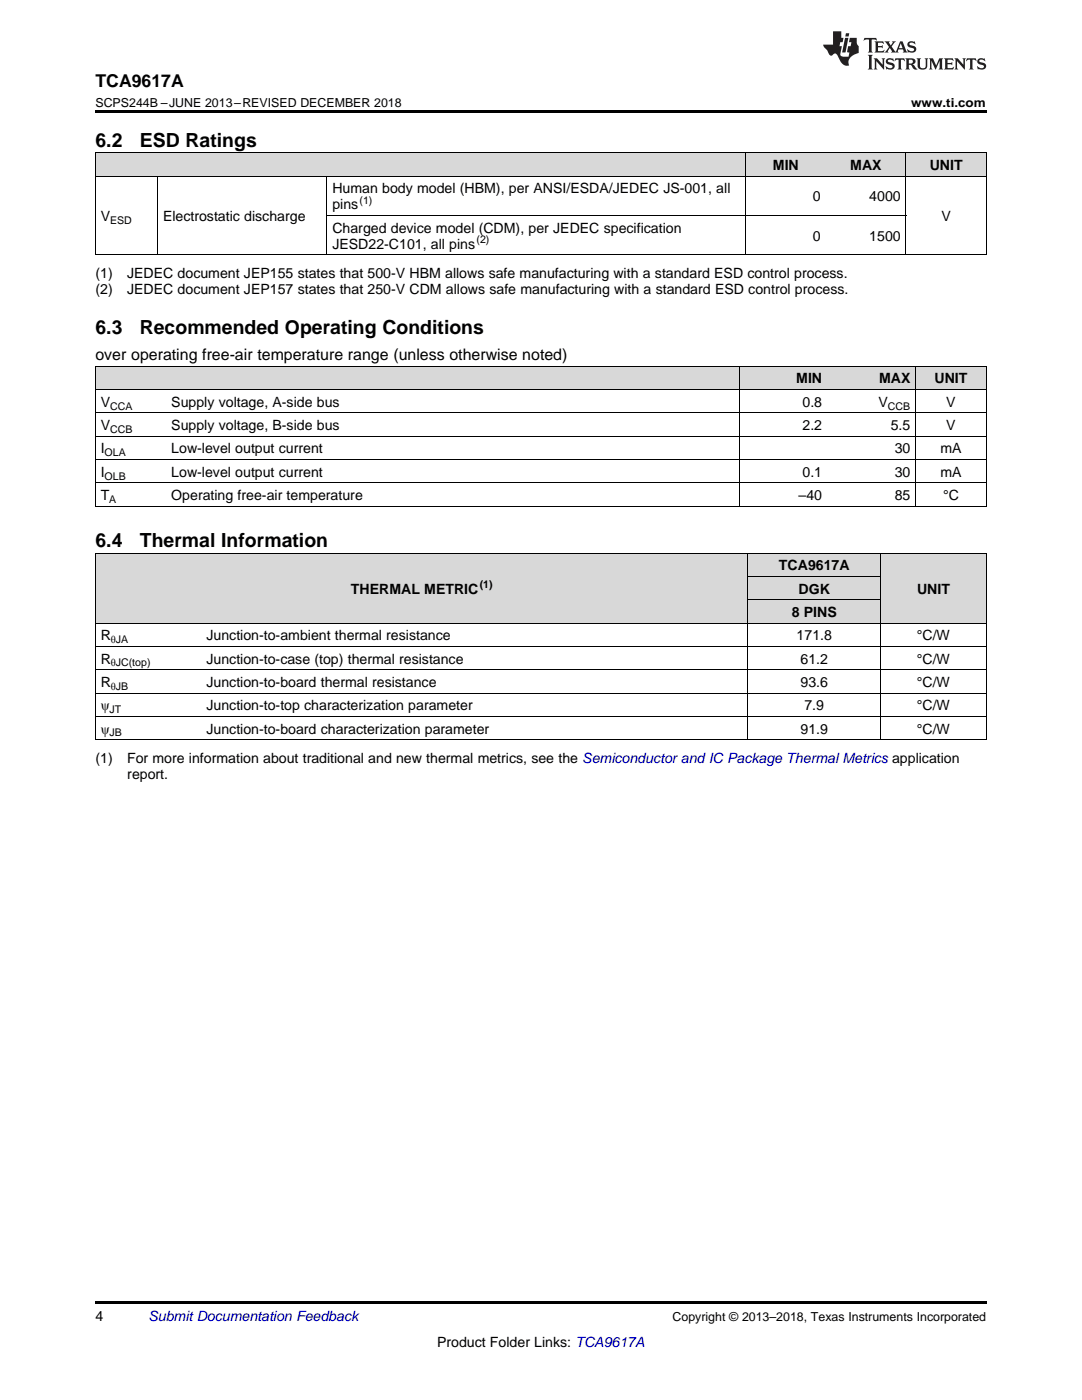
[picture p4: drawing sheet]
<svg xmlns="http://www.w3.org/2000/svg" width="216mm" height="279mm" viewBox="0 0 216 279" stroke-linecap="round" stroke-linejoin="round" font-family="sans-serif">
<defs><g id="words">
<g font-size="3.9">
<text x="19" y="29.3">6.2</text>
<text x="27.9" y="29.3">ESD Ratings</text>
<text x="19" y="66.7">6.3</text>
<text x="27.9" y="66.7">Recommended Operating Conditions</text>
<text x="19" y="109.1">6.4</text>
<text x="27.9" y="109.1">Thermal Information</text>
</g>
<text font-size="3.5" x="19" y="17.3">TCA9617A</text>
<text font-size="3.2" x="19" y="71.9">over operating free-air temperature range (unless otherwise noted)</text>
<g font-size="2.8">
<text x="154.2" y="33.9">MIN</text>
<text x="169.7" y="33.9">MAX</text>
<text x="185.5" y="33.9">UNIT</text>
<text x="66.3" y="38.6">Human body model (HBM), per ANSI/ESDA/JEDEC JS-001, all</text>
<text x="66.3" y="41.8">pins</text>
<text x="162.2" y="40.2">0</text>
<text x="173.5" y="40.2">4000</text>
<text x="20.1" y="44.1">V</text>
<text x="32.5" y="44.1">Electrostatic discharge</text>
<text x="66.3" y="46.4">Charged device model (CDM), per JEDEC specification</text>
<text x="187.9" y="44.1">V</text>
<text x="66.3" y="49.6">JESD22-C101, all pins</text>
<text x="162.2" y="48">0</text>
<text x="173.5" y="48">1500</text>
<text x="19" y="55.5">(1)</text>
<text x="19" y="58.6">(2)</text>
<text x="25.4" y="55.5">JEDEC document JEP155 states that 500-V HBM allows safe manufacturing with a standard ESD control process.</text>
<text x="25.4" y="58.6">JEDEC document JEP157 states that 250-V CDM allows safe manufacturing with a standard ESD control process.</text>
<text x="158.9" y="76.5">MIN</text>
<text x="175.4" y="76.5">MAX</text>
<text x="186.5" y="76.5">UNIT</text>
<text x="20.1" y="81.2">V</text>
<text x="34.2" y="81.2">Supply voltage, A-side bus</text>
<text x="160.1" y="81.2">0.8</text>
<text x="175.3" y="81.2">V</text>
<text x="188.8" y="81.2">V</text>
<text x="20.1" y="85.8">V</text>
<text x="34.2" y="85.8">Supply voltage, B-side bus</text>
<text x="160.1" y="85.8">2.2</text>
<text x="177.7" y="85.8">5.5</text>
<text x="188.8" y="85.8">V</text>
<text x="20.1" y="90.5">I</text>
<text x="20.1" y="95.1">I</text>
<text x="34.2" y="90.5">Low-level output current</text>
<text x="34.2" y="95.1">Low-level output current</text>
<text x="160.1" y="95.1">0.1</text>
<text x="178.5" y="90.5">30</text>
<text x="178.5" y="95.1">30</text>
<text x="187.6" y="90.5">mA</text>
<text x="187.6" y="95.1">mA</text>
<text x="20.1" y="99.8">T</text>
<text x="34.2" y="99.8">Operating free-air temperature</text>
<text x="159.3" y="99.8">–40</text>
<text x="178.5" y="99.8">85</text>
<text x="188.2" y="99.8">°C</text>
<text x="155.4" y="113.8">TCA9617A</text>
<text x="70" y="118.5">THERMAL METRIC</text>
<text x="159.3" y="118.5">DGK</text>
<text x="183" y="118.5">UNIT</text>
<text x="158" y="123.1">8 PINS</text>
<text x="20.1" y="127.8">R</text>
<text x="41.2" y="127.8">Junction-to-ambient thermal resistance</text>
<text x="159" y="127.8">171.8</text>
<text x="183" y="127.8">°C/W</text>
<text x="20.1" y="132.4">R</text>
<text x="20.1" y="137.1">R</text>
<text x="41.2" y="132.4">Junction-to-case (top) thermal resistance</text>
<text x="41.2" y="137.1">Junction-to-board thermal resistance</text>
<text x="159.7" y="132.4">61.2</text>
<text x="159.7" y="137.1">93.6</text>
<text x="183" y="132.4">°C/W</text>
<text x="183" y="137.1">°C/W</text>
<text x="20.1" y="141.7">ψ</text>
<text x="41.2" y="141.7">Junction-to-top characterization parameter</text>
<text x="160.5" y="141.7">7.9</text>
<text x="183" y="141.7">°C/W</text>
<text x="20.1" y="146.4">ψ</text>
<text x="41.2" y="146.4">Junction-to-board characterization parameter</text>
<text x="159.7" y="146.4">91.9</text>
<text x="183" y="146.4">°C/W</text>
<text x="19" y="152.3">(1)</text>
<text x="25.4" y="152.3">For more information about traditional and new thermal metrics, see the Semiconductor and IC Package Thermal Metrics application</text>
<text x="25.4" y="155.4">report.</text>
<text x="19" y="263.6">4</text>
<text x="87.2" y="268.9">Product Folder Links: TCA9617A</text>
</g>
<text font-size="2.8" fill="#0000c8" x="29.6" y="263.6">Submit Documentation Feedback</text>
<g font-size="2.5">
<text x="19" y="21.4">SCPS244B –JUNE 2013–REVISED DECEMBER 2018</text>
<text x="181.8" y="21.4">www.ti.com</text>
<text x="134.2" y="263.6">Copyright © 2013–2018, Texas Instruments Incorporated</text>
</g>
<g font-size="2.1">
<text x="71.7" y="40.6">(1)</text>
<text x="22" y="44.7">ESD</text>
<text x="95.1" y="48.5">(2)</text>
<text x="22" y="81.7">CCA</text>
<text x="177.2" y="81.7">CCB</text>
<text x="22" y="86.4">CCB</text>
<text x="20.9" y="91.1">OLA</text>
<text x="20.9" y="95.7">OLB</text>
<text x="21.8" y="100.4">A</text>
<text x="95.7" y="117.3">(1)</text>
<text x="22.1" y="128.3">θJA</text>
<text x="22.1" y="133">θJC(top)</text>
<text x="22.1" y="137.7">θJB</text>
<text x="21.9" y="142.3">JT</text>
<text x="21.9" y="147">JB</text>
</g>
</g></defs>
<g fill="#d8d8d8">
<path d="M19 110.4h21.1v14h-21.1z"/>
<path d="M40.1 110.4h109.2v14h-109.2z"/>
<path d="M175.7 110.4h21.1v14h-21.1z"/>
<path d="M149.3 119.7h26.4v4.7h-26.4z"/>
<path d="M149.3 115.1h26.4v4.6h-26.4z"/>
<path d="M149.3 110.4h26.4v4.7h-26.4z"/>
<path d="M19 73.1h14.1v4.7h-14.1z"/>
<path d="M33.1 73.1h70.4v4.7h-70.4z"/>
<path d="M103.5 73.1h44v4.7h-44z"/>
<path d="M147.5 73.1h17.6v4.7h-17.6z"/>
<path d="M165.1 73.1h17.6v4.7h-17.6z"/>
<path d="M182.7 73.1h14.1v4.7h-14.1z"/>
<path d="M19 30.6h12.5v4.6h-12.5z"/>
<path d="M31.5 30.6h33.8v4.6h-33.8z"/>
<path d="M65.3 30.6h83.5v4.6h-83.5z"/>
<path d="M148.8 30.6h16v4.6h-16z"/>
<path d="M164.8 30.6h16v4.6h-16z"/>
<path d="M180.8 30.6h16v4.6h-16z"/>
</g>
<path d="M19 22h177.8v.5h-177.8zM19 101l.2 .1zM103.4 101l.1 .1zM147.4 101l.1 .1zM165 101l.1 .1zM182.6 101l.1 .1zM196.7 101l.1 .1zM19 147.6l.2 .1zM149.2 147.6l.1 .1zM175.6 147.6l.1 .1zM196.7 147.6l.1 .1zM19 259.7h177.8v.5h-177.8z" fill="#000"/>
<g fill="none" stroke="#000" stroke-width=".2">
<path d="M19 35.2h177.8M19 30.5h177.8M19.1 30.6v20.3M31.4 35.2v15.7M65.2 35.2v15.7M148.8 30.6v20.3M180.8 30.6v20.3M196.8 30.6v20.3M19 50.8h177.8M65.3 43h115.5M19 77.7h177.8M19 73.1h177.8"/>
<path d="M19.1 73.1v28M147.5 73.1v28M182.7 73.1v28M196.8 73.1v28M19 96.4h177.8M19 91.7h177.8M19 87h177.8M19 82.4h177.8M19 110.4h177.8M19 101h177.8M19.1 110.4v37.3M149.2 110.4v37.3"/>
<path d="M149.3 119.7h26.4M149.3 115h26.4M175.7 110.4v37.3M196.8 110.4v37.3M19 138.3h177.8M19 133.6h177.8M19 129h177.8M19 124.3h177.8M19 147.6h177.8M19 143h177.8"/>
</g>
<g fill="#231f20">
<path d="M172.5 7.6l-.1 .5 .4-.2h.6v.1v2.1l-.2 .4h.9l-.2-.4v-2.1l.1-.1h.5l.5 .2-.2-.5zM174.5 8.3l.2 .3v1.5l-.2 .4h1.8l.2-.6a1.04 1.04 0 0 1-1.3 .2v-.7h.6l.3 .2v-.6l-.3 .2h-.6v-.6l.8-.1 .4 .3-.2-.5zM176.5 8.3l.9 1.1-.9 1.1h.8l-.2-.2 .4-.7 .5 .7-.2 .2h1.5l-.2-.2 .2-.4h.9l.1 .4-.2 .2h1l-.3-.3-.7-1.9h-.5l-.9 2-.8-1 .9-1h-.8l.1 .3-.4 .5-.3-.6 .1-.2zM179.7 8.6l.4 1h-.7zM181.3 8.4a.63 .63 0 0 0-.2 .7 .63 .63 0 0 0 .6 .4l.6 .2 .1 .2a.75 .75 0 0 1-.7 .4 .75 .75 0 0 1-.6-.5l.1 .7 .1-.1a1.11 1.11 0 0 0 1.5-.6 1.13 1.13 0 0 0-1.2-.8l-.1-.4a1.04 1.04 0 0 1 1.2 .2l-.2-.5-.2 .1-.4-.2zM173.2 10.9l.2 .4v2.2l-.2 .4h1l-.3-.4v-2.2l.3-.4zM174.3 11.6l.3 .4v1.5l-.3 .4h.8l-.2-.4v-1.3l1.5 1.7v-1.9l.2-.4h-.7l.2 .4v.9l-1.1-1.3zM177 11.8a.62 .62 0 0 0-.2 .7 .62 .62 0 0 0 .6 .4l.6 .1 .1 .3a.76 .76 0 0 1-.7 .3 .76 .76 0 0 1-.7-.4l.2 .7 .1-.1a1.11 1.11 0 0 0 1.5-.6 1.13 1.13 0 0 0-1.2-.8l-.1-.4a1.04 1.04 0 0 1 1.2 .2l-.2-.6-.2 .1-.5-.1zM178.7 11.6l-.2 .6a.61 .61 0 0 1 .8-.3v1.6l-.2 .4h.9l-.2-.4v-1.6a.63 .63 0 0 1 .7 .3l-.1-.6zM180.6 11.6l.3 .4v1.5l-.3 .4h1l-.2-.2-.1-.8 .6 .2a.76 .76 0 0 0 1.2 .7l-1-1a.58 .58 0 0 0 .6-.5 .58 .58 0 0 0-.5-.6zM181.4 11.9h.1a.45 .45 0 0 1 .5 .1 .45 .45 0 0 1 .1 .5l-.8 .2zM182.9 11.6l.2 .2a2.17 2.17 0 0 0 .3 1.9 .99 .99 0 0 0 1.6-.6v-1.1l.2-.4h-.7l.2 .2a1.92 1.92 0 0 1-.2 1.8 .6 .6 0 0 1-.9-.5v-1.1l.2-.4zM185.4 11.6l.2 .4v1.5l-.2 .4h.7l-.2-.4v-1.4l.8 1.8 .8-1.8v1.4l-.2 .4h.9l-.2-.4v-1.5l.2-.4h-.8l-.6 1.5-.6-1.5zM188.4 11.6l.2 .4v1.5l-.2 .4h1.8l.1-.6a1.04 1.04 0 0 1-1.2 .1v-.6h.5l.4 .2v-.6l-.4 .2h-.5v-.7h.8l.3 .3-.1-.6zM190.5 11.6l.2 .4v1.5l-.2 .4h.7l-.2-.4v-1.3l1.5 1.7v-1.9l.2-.4h-.7l.2 .4v.9l-1.1-1.3zM192.9 11.6l-.1 .6a.61 .61 0 0 1 .7-.3l.1 1.6-.3 .4h1l-.3-.4 .1-1.6a.63 .63 0 0 1 .7 .3l-.1-.6zM195.2 11.8a.62 .62 0 0 0-.2 .7 .62 .62 0 0 0 .6 .4l.6 .1 .1 .3a.76 .76 0 0 1-.7 .3 .76 .76 0 0 1-.6-.4l.1 .7 .1-.1a1.11 1.11 0 0 0 1.6-.6 1.13 1.13 0 0 0-1.3-.8l-.1-.4a1.04 1.04 0 0 1 1.2 .2l-.1-.6-.2 .1-.5-.1z"/>
<path d="M166.2 6.3v2.6h-1.9v.4l.8 .9a.91 .91 0 0 0 1 .8 .56 .56 0 0 1 .5-.3 .56 .56 0 0 1 .5 .3l.4 .8a1.53 1.53 0 0 0 1.9 1.2 1.54 1.54 0 0 1 1-2.1l.9-.3v-1.4a1.52 1.52 0 0 1-.4-1.6h-1.3l-.2 .8h.5l-.2 .8h-.5l-.1 1v.2l.4 .1-.2 .8a1.93 1.93 0 0 1-1.6-.3l.3-1.8h-.5l.2-.8h.4l.2-.8h-.4v-1.3zM168.6 7.6l-.6 2.9h.7l.6-2.9zM168.8 6.6l-.1 .7h.6l.2-.7z"/>
</g>
<use href="#words"/>
</svg>
